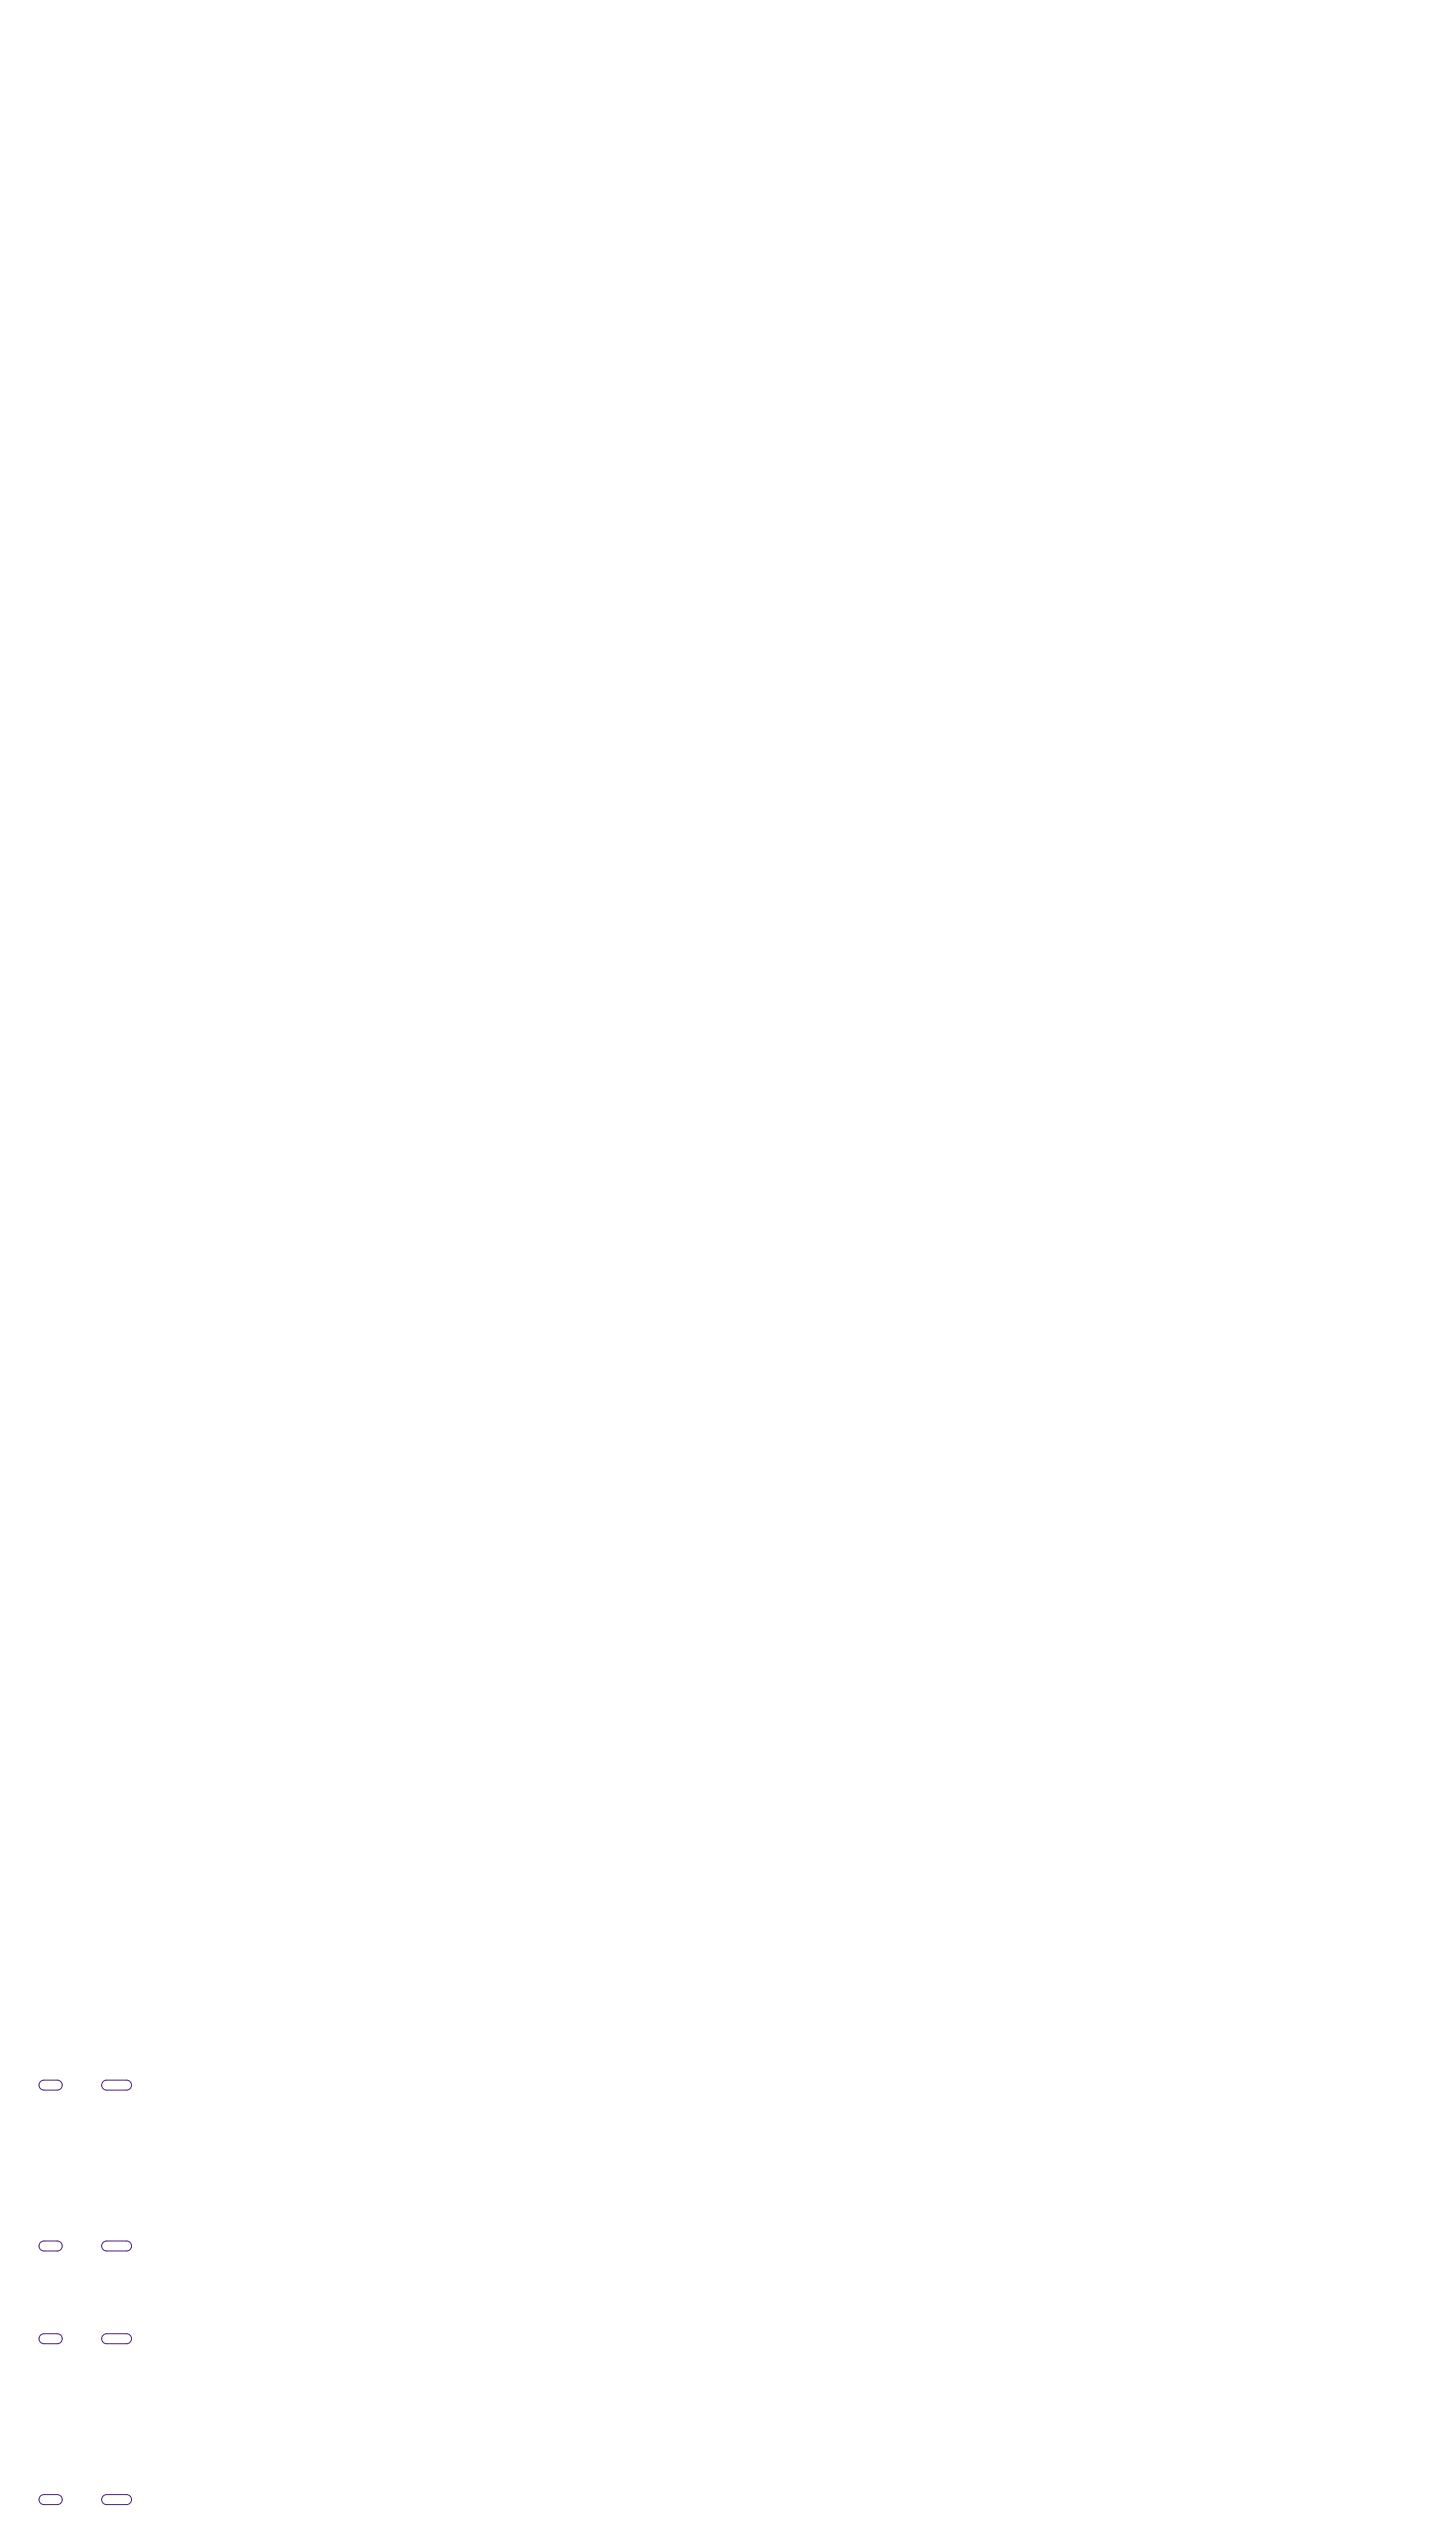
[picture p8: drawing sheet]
<svg xmlns="http://www.w3.org/2000/svg" width="429mm" height="761mm" viewBox="0 0 429 761" stroke-linecap="round" stroke-linejoin="round" font-family="sans-serif">
<path d="M12.3 624.2l.9-.2h4a1.5 1.5 0 0 1 1.5 1.5 1.5 1.5 0 0 1-1.5 1.5l-4-.1a1.5 1.5 0 0 1-1.4-1 1.5 1.5 0 0 1 .5-1.7zM31.1 624.2l.9-.2h6a1.5 1.5 0 0 1 1.5 1.5 1.5 1.5 0 0 1-1.5 1.5l-6-.1a1.5 1.5 0 0 1-1.4-1 1.5 1.5 0 0 1 .5-1.7zM12.3 672.5l.9-.3h4a1.5 1.5 0 0 1 1.5 1.5 1.5 1.5 0 0 1-1.5 1.5h-4a1.5 1.5 0 0 1-1.4-1 1.5 1.5 0 0 1 .5-1.7zM31.1 672.5l.9-.3h6a1.5 1.5 0 0 1 1.5 1.5 1.5 1.5 0 0 1-1.5 1.5h-6a1.5 1.5 0 0 1-1.4-1 1.5 1.5 0 0 1 .5-1.7zM12.3 700.3l.9-.3h4a1.5 1.5 0 0 1 1.5 1.5 1.5 1.5 0 0 1-1.5 1.5h-4a1.5 1.5 0 0 1-1.4-1 1.5 1.5 0 0 1 .5-1.7zM31.1 700.3l.9-.3h6a1.5 1.5 0 0 1 1.5 1.5 1.5 1.5 0 0 1-1.5 1.5h-6a1.5 1.5 0 0 1-1.4-1 1.5 1.5 0 0 1 .5-1.7zM12.3 748.6l.9-.3h4a1.5 1.5 0 0 1 1.5 1.5 1.5 1.5 0 0 1-1.5 1.5h-4a1.5 1.5 0 0 1-1.4-1.1 1.5 1.5 0 0 1 .5-1.6zM31.1 748.6l.9-.3h6a1.5 1.5 0 0 1 1.5 1.5 1.5 1.5 0 0 1-1.5 1.5h-6a1.5 1.5 0 0 1-1.4-1.1 1.5 1.5 0 0 1 .5-1.6z" fill="none" stroke="#4e2077" stroke-width=".3"/>
</svg>
